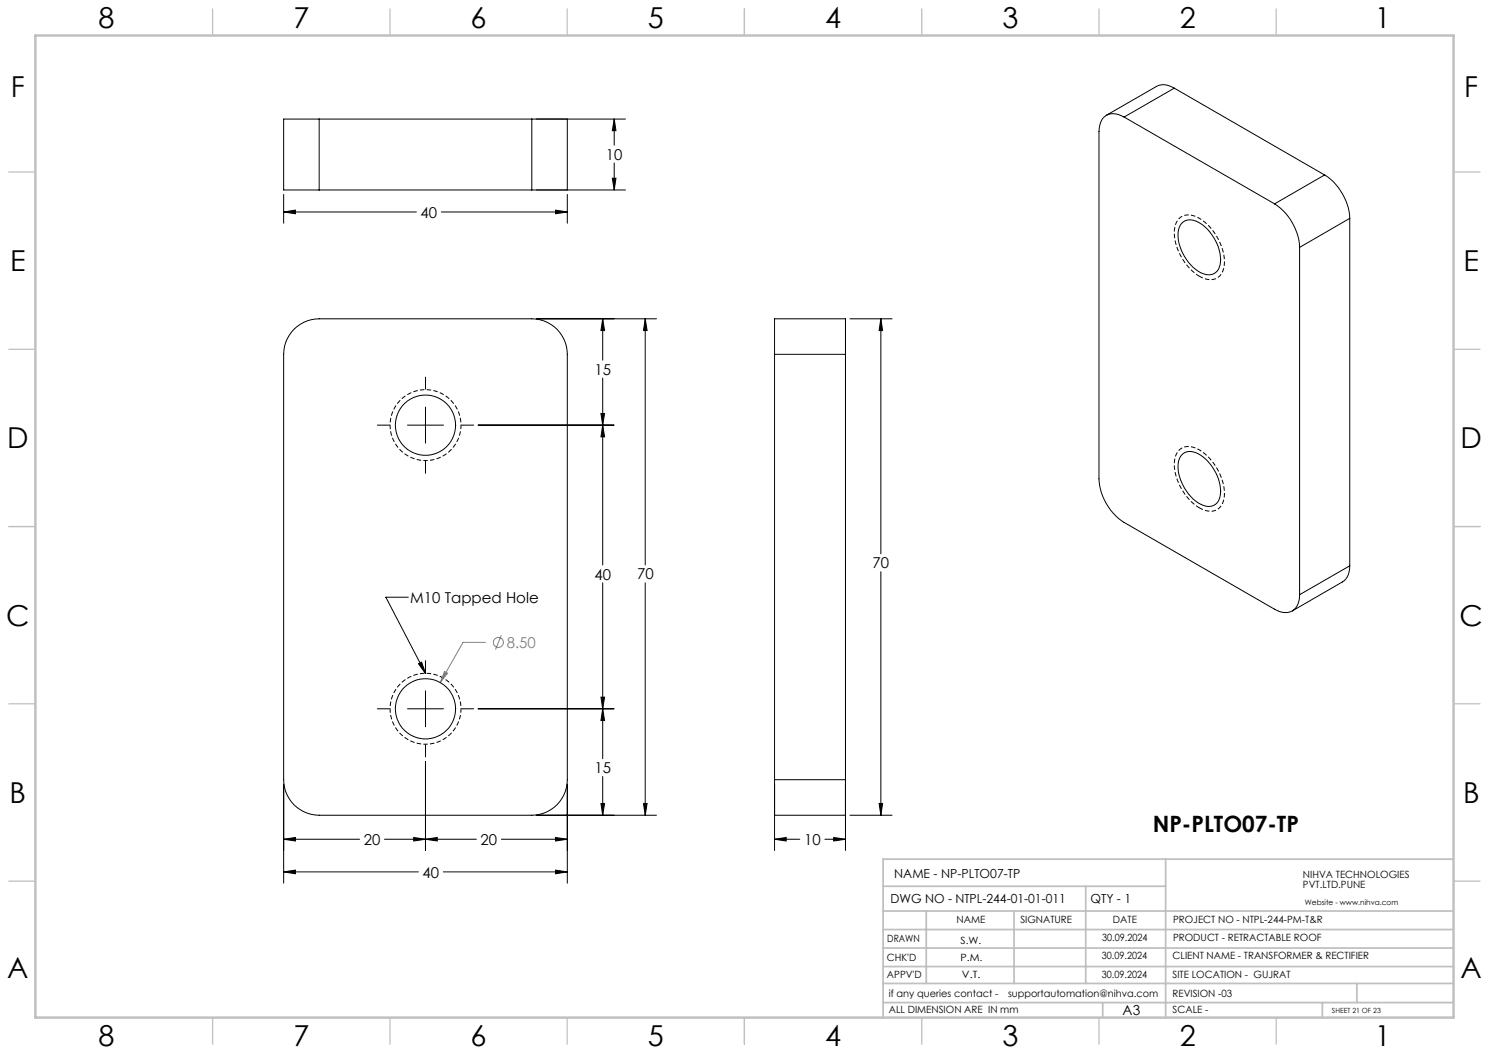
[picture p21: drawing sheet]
<svg xmlns="http://www.w3.org/2000/svg" width="420mm" height="297mm" viewBox="0 0 420 297" stroke-linecap="round" stroke-linejoin="round" font-family="sans-serif">
<defs><g id="words">
<g font-size="8.1">
<text x="27.8" y="8">8</text>
<text x="82.8" y="8">7</text>
<text x="132.8" y="8">6</text>
<text x="182.8" y="8">5</text>
<text x="232.8" y="8">4</text>
<text x="282.8" y="8">3</text>
<text x="332.8" y="8">2</text>
<text x="387.8" y="8">1</text>
<text x="3" y="27.2">F</text>
<text x="413" y="27.2">F</text>
<text x="2.8" y="76.5">E</text>
<text x="412.8" y="76.5">E</text>
<text x="2" y="126.5">D</text>
<text x="412" y="126.5">D</text>
<text x="1.7" y="176.5">C</text>
<text x="411.7" y="176.5">C</text>
<text x="2.7" y="226.5">B</text>
<text x="412.7" y="226.5">B</text>
<text x="2" y="275.7">A</text>
<text x="412" y="275.7">A</text>
<text x="27.8" y="295">8</text>
<text x="82.8" y="295">7</text>
<text x="132.8" y="295">6</text>
<text x="182.8" y="295">5</text>
<text x="232.8" y="295">4</text>
<text x="282.8" y="295">3</text>
<text x="332.8" y="295">2</text>
<text x="387.8" y="295">1</text>
</g>
<text font-size="6.3" x="325.1" y="234.7">NP-PLTO07-TP</text>
<g font-size="4.2">
<text x="170.9" y="45">10</text>
<text x="118.6" y="61.4">40</text>
<text x="167.7" y="105.7">15</text>
<text x="246.1" y="160.3">70</text>
<text x="167.7" y="163.5">40</text>
<text x="179.7" y="163.4">70</text>
<text x="115.7" y="170.1">M10 Tapped Hole</text>
<text x="167.7" y="218.1">15</text>
<text x="102.6" y="238.3">20</text>
<text x="135.6" y="238.3">20</text>
<text x="226.8" y="238.3">10</text>
<text x="119.2" y="247.5">40</text>
</g>
<text font-size="4.2" fill="#808080" x="142.9" y="182.7">8.50</text>
<text font-size="3.9" x="316.7" y="286.4">A3</text>
<g font-size="3.5">
<text x="252.2" y="247.7">NAME - NP-PLTO07-TP</text>
<text x="251.2" y="254.8">DWG NO - NTPL-244-01-01-011</text>
<text x="307.6" y="254.8">QTY - 1</text>
</g>
<g font-size="2.8">
<text x="367.5" y="247.7">NIHVA TECHNOLOGIES</text>
<text x="367.5" y="250.5">PVT.LTD.PUNE</text>
<text x="269.8" y="260.4">NAME</text>
<text x="287.8" y="260.4">SIGNATURE</text>
<text x="313.9" y="260.5">DATE</text>
<text x="330.9" y="260.5">PROJECT NO - NTPL-244-PM-T&amp;R</text>
<text x="250.3" y="265.7">DRAWN</text>
<text x="270.9" y="266.1">S.W.</text>
<text x="310.9" y="265.5">30.09.2024</text>
<text x="330.9" y="265.5">PRODUCT - RETRACTABLE ROOF</text>
<text x="250.2" y="271.1">CHK'D</text>
<text x="250.2" y="275.8">APPV'D</text>
<text x="270.9" y="271.1">P.M.</text>
<text x="271.3" y="275.8">V.T.</text>
<text x="310.8" y="270.6">30.09.2024</text>
<text x="310.8" y="275.8">30.09.2024</text>
<text x="330.7" y="275.8">SITE LOCATION - GUJRAT</text>
<text x="330.7" y="270.6">CLIENT NAME - TRANSFORMER &amp; RECTIFIER</text>
<text x="250.7" y="281.1">if any queries contact -</text>
<text x="284.3" y="281.1">supportautomation@nihva.com</text>
<text x="330.7" y="281.1">REVISION -03</text>
<text x="250.7" y="285.6">ALL DIMENSION ARE IN mm</text>
<text x="330.7" y="285.6">SCALE -</text>
</g>
<text font-size="2.1" x="368.1" y="255.1">Website - www.nihva.com</text>
<text font-size="2" x="375.7" y="285.6">SHEET 21 OF 23</text>
</g></defs>
<g fill="none" stroke="#808080" stroke-width=".28">
<path d="M141.4 179.2l-1.6 4M125.4 189.4l.9 .5-2.1 2.6zM136.9 181.2h-6.3l-6.4 11.3"/>
<circle cx="140.6" cy="181.2" r="1.41"/>
</g>
<g fill="none" stroke="#000" stroke-width=".28">
<path d="M151.3 33.6h25.1M173.2 33.6v7.4M173.2 33.6l.5 3.3h-1zM80 59.8l3.3-.5v1zM80 54.9v8.1M80 59.8h37.4M124.5 59.8h35.5M151.3 53.6h25.1M156.7 59.3l3.3 .5-3.3 .5zM160 54.9v8.1M172.7 50.3h1l-.5 3.3zM173.2 46v7.6"/>
<path d="M151.3 89.9h33.9M170 89.9v11.7M170 89.9l.5 3.3h-1zM182 89.9l.5 3.3h-1zM182 89.9v69.4M239.7 89.9h11.9M248.5 89.9l.5 3.3h-1zM248.5 89.9v66.3M106.4 119.9h3.5M114.9 119.9h10.2M120 106.4v3.3M120 114.8v10.2"/>
<path d="M130.2 119.9h3.4M134.9 119.9h38.3M169.5 116.6h1l-.5 3.3zM170 106.6v52.7M170 119.9l.5 3.3h-1zM120 130.1v3.4M115.2 168.4h-6.4l11.2 21.5M170 164.4v49.6M182 164.4v65.5M248.5 161.3v68.6M106.4 199.9h3.5M114.9 199.9h10.2"/>
<path d="M118 187.2l.9-.4 1.1 3.1zM120 186.3v3.5M120 194.8v10.2M130.2 199.9h3.4M134.9 199.9h38.3M169.5 196.6h1l-.5 3.3zM170 199.9l.5 3.3h-1zM120 214.8v25.1M120 210.1v3.4M170 219v10.9M80 236.7l3.3-.5v1zM80 221.2v27.9"/>
<path d="M80 236.7h21.4M108.4 236.7h26M116.7 236.2l3.3 .5-3.3 .5zM120 236.7l3.3-.5v1zM141.4 236.7h18.6M151.3 229.9h33.9M156.7 236.2l3.3 .5-3.3 .5zM160 221.2v27.9M169.5 226.6h1l-.5 3.3zM181.5 226.6h1l-.5 3.3zM218.5 236.7l3.3-.5v1zM218.5 236.7h7.1"/>
<path d="M218.5 221.2v18.7M232.7 236.7h5.8M235.2 236.2l3.3 .5-3.3 .5zM238.5 221.2v18.7M239.7 229.9h11.9M248 226.6h1l-.5 3.3zM80 245.9l3.3-.5v1zM80 245.9h38M125.1 245.9h34.9M156.7 245.4l3.3 .5-3.3 .5z"/>
</g>
<path d="M120 129.9a10 10 0 0 1-8.8-14.7 10 10 0 0 1 17.2-.8 10 10 0 0 1-7.5 15.5h-.9M120 209.9a10 10 0 0 1-8.8-14.7 10 10 0 0 1 17.2-.8 10 10 0 0 1-7.5 15.5h-.9" fill="none" stroke="#000" stroke-width=".28" stroke-dasharray="1.3 .6" stroke-dashoffset=".7" stroke-linecap="butt"/>
<path d="M338.3 77.9a15 15 0 0 1-6.9-14 4 4 0 0 1 6.3-2.7 14.9 14.9 0 0 1 7.5 14.3 4 4 0 0 1-6.3 2.7l-.6-.3M338.3 143.2a15 15 0 0 1-6.9-13.9 4 4 0 0 1 6.3-2.7 14.9 14.9 0 0 1 7.5 14.3 4 4 0 0 1-6.3 2.7l-.6-.4" fill="none" stroke="#000" stroke-width=".28" stroke-dasharray="1.3 .6" stroke-dashoffset=".2" stroke-linecap="butt"/>
<g fill="none" stroke="#c0c0c0" stroke-width=".35">
<path d="M60 2.5v7.5M110 2.5v7.5M160 2.5v7.5M210 2.5v7.5M260 2.5v7.5M310 2.5v7.5M360 2.5v7.5M2.5 48.5h7.5M410 48.5h7.5M2.5 98.5h7.5M410 98.5h7.5M2.5 148.5h7.5"/>
<path d="M410 148.5h7.5M2.5 198.5h7.5M410 198.5h7.5M2.5 248.5h7.5M410 248.5h7.5M60 287v7.5M110 287v7.5M160 287v7.5M210 287v7.5M260 287v7.5M310 287v7.5M360 287v7.5"/>
</g>
<g fill="none" stroke="#c0c0c0" stroke-width=".5">
<path d="M249.1 257h160.9M249.1 250h79.7M261.3 257v20.4M286 257v20.4M306.2 250v27.4M328.8 242.3v44.7M410 242.3h-160.9v44.7M249.1 272.6h160.9M249.1 267.4h160.9M249.1 262.2h160.9M249.1 277.4h160.9M382.7 277.4v5.4"/>
<path d="M249.1 282.8h160.9M311 282.8v4.2M373 282.8v4.2"/>
</g>
<path d="M10 10h400v277h-400z" fill="none" stroke="#c0c0c0" stroke-width=".7"/>
<path d="M170 119.9l.5 3.3h-1zM169.5 196.6h1l-.5 3.3zM170 199.9l.5 3.3h-1zM169.5 226.6h1l-.5 3.3zM169.5 116.6h1l-.5 3.3zM170 89.9l.5 3.3h-1zM182 89.9l.5 3.3h-1zM181.5 226.6h1l-.5 3.3zM80 236.7l3.3-.5v1zM116.7 236.2l3.3 .5-3.3 .5zM120 236.7l3.3-.5v1zM156.7 236.2l3.3 .5-3.3 .5zM80 245.9l3.3-.5v1zM156.7 245.4l3.3 .5-3.3 .5zM172.7 50.3h1l-.5 3.3zM173.2 33.6l.5 3.3h-1zM80 59.8l3.3-.5v1zM156.7 59.3l3.3 .5-3.3 .5zM248.5 89.9l.5 3.3h-1zM248 226.6h1l-.5 3.3zM218.5 236.7l3.3-.5v1zM235.2 236.2l3.3 .5-3.3 .5z" fill="#000"/>
<path d="M125.4 189.4l.9 .5-2.1 2.6z" fill="#808080"/>
<path d="M118 187.2l.9-.4 1.1 3.1z" fill="#000"/>
<g fill="none" stroke="#000" stroke-width=".28">
<path d="M90 33.6h-10v20h10M90 33.6v20M90 33.6h60M150 33.6h10v20h-10M150 33.6v20M317.1 33a4.6 4.6 0 0 0-6 .4l-.7 1.2-.4 2.5v98a15.7 15.7 0 0 0 7.1 12.3l42.4 24.4a4.2 4.2 0 0 0 6.4-.9l.5-1.4 .2-1.8M317.1 33l42.4 24.5M331.2 24.9l-.8-.5a4.4 4.4 0 0 0-4.2 0l-14.1 8.1M331.2 24.9l-14.1 8.1M331.2 24.9l42.4 24.5M90 53.6h60M359.5 57.5a15.8 15.8 0 0 1 7.1 12.3"/>
<path d="M373.6 49.4a15.7 15.7 0 0 1 7.1 12.2M373.6 49.4l-14.1 8.1M333.3 63a3.9 3.9 0 0 1 5.3 0 12.7 12.7 0 0 1 5.5 11.8 3.5 3.5 0 0 1-5.5 2.1 12.8 12.8 0 0 1-6.2-12.1zM366.6 69.8v97.9M380.7 61.6l-14.1 8.2M380.7 61.6v98M82.9 92.8a10.1 10.1 0 0 1 7.1-2.9h60a10 10 0 0 1 10 10v120a10 10 0 0 1-10 10h-60a10 10 0 0 1-10-10v-120a10.1 10.1 0 0 1 2.9-7.1zM218.5 99.9v-10h20v10M218.5 99.9h20M218.5 99.9v120M238.5 99.9v120M333.3 128.4a3.9 3.9 0 0 1 5.3 0 12.6 12.6 0 0 1 5.5 11.6 3.4 3.4 0 0 1-5.5 2.2 12.8 12.8 0 0 1-6.2-12.1z"/>
<path d="M380.7 159.6v.9a4.5 4.5 0 0 1-2.1 3.6l-14.1 8.2M380.7 159.6l-14.1 8.1M218.5 219.9v10h20v-10M218.5 219.9h20"/>
<circle cx="120" cy="119.9" r="8.5"/>
<circle cx="120" cy="199.9" r="8.5"/>
</g>
<use href="#words"/>
</svg>
